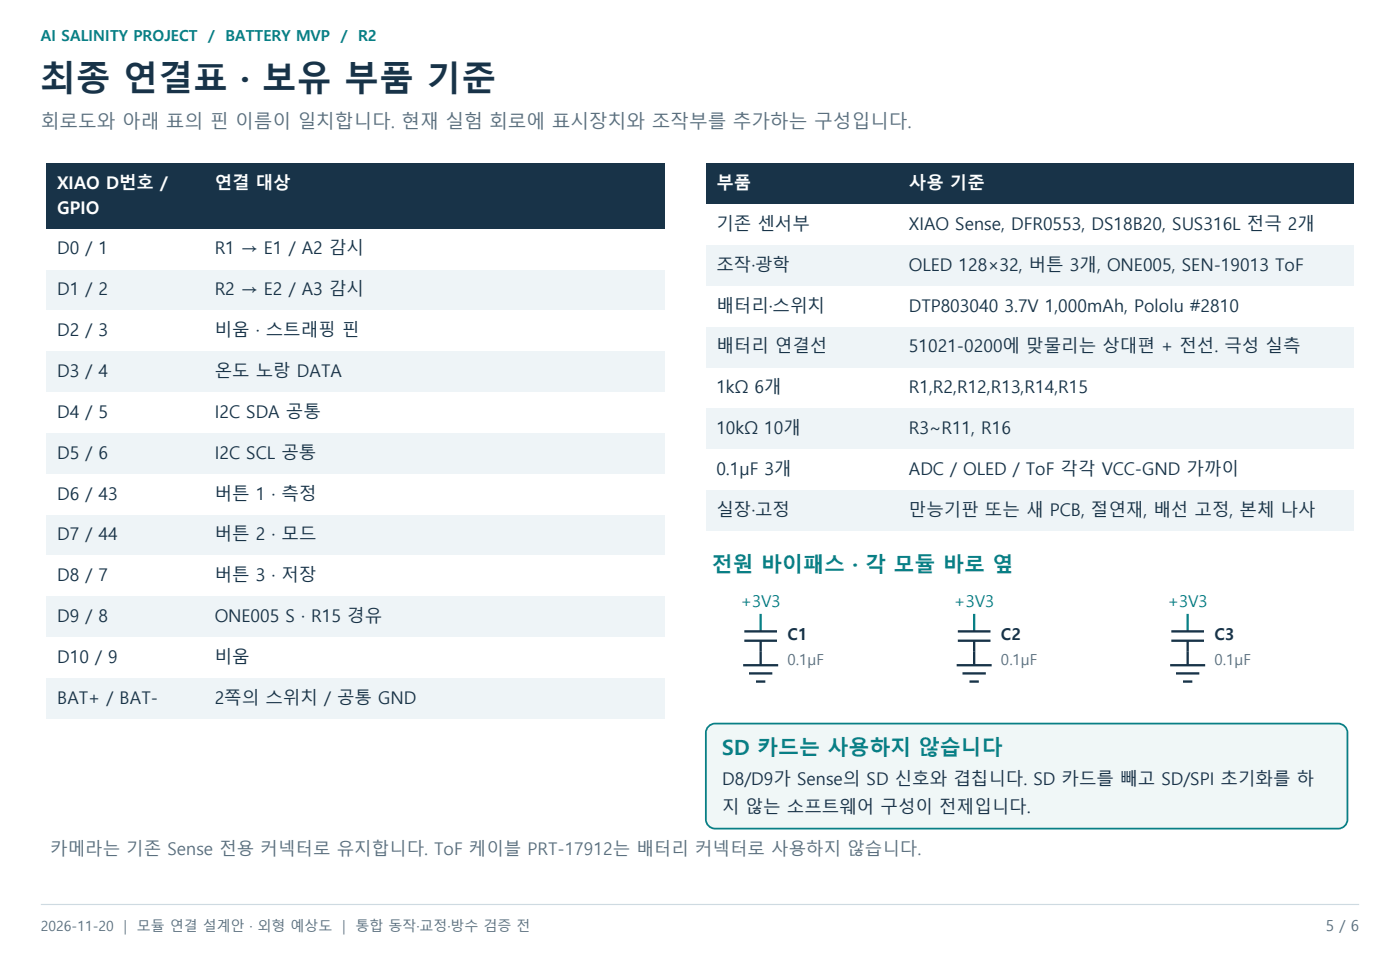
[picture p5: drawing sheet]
<svg xmlns="http://www.w3.org/2000/svg" width="423mm" height="289mm" viewBox="0 0 423 289" stroke-linecap="round" stroke-linejoin="round" font-family="sans-serif">
<defs><g id="words">
<text font-size="10.6" fill="#183348" x="12.3" y="27.5">최종 연결표 · 보유 부품 기준</text>
<g font-size="6.3" fill="#087f85">
<text x="215.2" y="172.9">전원 바이패스 · 각 모듈 바로 옆</text>
<text x="218.4" y="228.2">SD 카드는 사용하지 않습니다</text>
</g>
<text font-size="5.6" fill="#5b6f7e" x="12.3" y="38.8">회로도와 아래 표의 핀 이름이 일치합니다. 현재 실험 회로에 표시장치와 조작부를 추가하는 구성입니다.</text>
<g font-size="5.3" fill="#fff">
<text x="17.3" y="57.2">XIAO D번호 /</text>
<text x="64.9" y="57.2">연결 대상</text>
<text x="216.6" y="57.2">부품</text>
<text x="274.8" y="57.2">사용 기준</text>
<text x="17.3" y="64.6">GPIO</text>
</g>
<g font-size="5.3" fill="#183348">
<text x="216.6" y="69.5">기존 센서부</text>
<text x="274.8" y="69.5">XIAO Sense, DFR0553, DS18B20, SUS316L 전극 2개</text>
<text x="17.3" y="76.9">D0 / 1</text>
<text x="64.9" y="76.9">R1 → E1 / A2 감시</text>
<text x="216.6" y="81.8">조작·광학</text>
<text x="274.8" y="81.8">OLED 128×32, 버튼 3개, ONE005, SEN-19013 ToF</text>
<text x="17.3" y="89.3">D1 / 2</text>
<text x="64.9" y="89.3">R2 → E2 / A3 감시</text>
<text x="216.6" y="94.2">배터리·스위치</text>
<text x="274.8" y="94.2">DTP803040 3.7V 1,000mAh, Pololu #2810</text>
<text x="17.3" y="101.6">D2 / 3</text>
<text x="64.9" y="101.6">비움 · 스트래핑 핀</text>
<text x="216.6" y="106.5">배터리 연결선</text>
<text x="274.8" y="106.5">51021-0200에 맞물리는 상대편 + 전선. 극성 실측</text>
<text x="17.3" y="113.9">D3 / 4</text>
<text x="64.9" y="113.9">온도 노랑 DATA</text>
<text x="216.6" y="118.9">1kΩ 6개</text>
<text x="274.8" y="118.9">R1,R2,R12,R13,R14,R15</text>
<text x="17.3" y="126.3">D4 / 5</text>
<text x="64.9" y="126.3">I2C SDA 공통</text>
<text x="216.6" y="131.2">10kΩ 10개</text>
<text x="274.8" y="131.2">R3~R11, R16</text>
<text x="17.3" y="138.6">D5 / 6</text>
<text x="64.9" y="138.6">I2C SCL 공통</text>
<text x="216.6" y="143.6">0.1µF 3개</text>
<text x="274.8" y="143.6">ADC / OLED / ToF 각각 VCC-GND 가까이</text>
<text x="17.3" y="151">D6 / 43</text>
<text x="64.9" y="151">버튼 1 · 측정</text>
<text x="216.6" y="155.9">실장·고정</text>
<text x="274.8" y="155.9">만능기판 또는 새 PCB, 절연재, 배선 고정, 본체 나사</text>
<text x="17.3" y="163.3">D7 / 44</text>
<text x="64.9" y="163.3">버튼 2 · 모드</text>
<text x="17.3" y="175.7">D8 / 7</text>
<text x="64.9" y="175.7">버튼 3 · 저장</text>
<text x="17.3" y="188">D9 / 8</text>
<text x="64.9" y="188">ONE005 S · R15 경유</text>
<text x="17.3" y="200.4">D10 / 9</text>
<text x="64.9" y="200.4">비움</text>
<text x="17.3" y="212.7">BAT+ / BAT-</text>
<text x="64.9" y="212.7">2쪽의 스위치 / 공통 GND</text>
<text x="218.4" y="237.4">D8/D9가 Sense의 SD 신호와 겹칩니다. SD 카드를 빼고 SD/SPI 초기화를 하</text>
<text x="218.4" y="245.6">지 않는 소프트웨어 구성이 전제입니다.</text>
</g>
<text font-size="5.3" fill="#5b6f7e" x="15.2" y="258.6">카메라는 기존 Sense 전용 커넥터로 유지합니다. ToF 케이블 PRT-17912는 배터리 커넥터로 사용하지 않습니다.</text>
<g font-size="4.9" fill="#087f85">
<text x="224" y="183.4">+3V3</text>
<text x="288.6" y="183.4">+3V3</text>
<text x="353.1" y="183.4">+3V3</text>
</g>
<g font-size="4.9" fill="#183348">
<text x="238.1" y="193.3">C1</text>
<text x="302.7" y="193.3">C2</text>
<text x="367.2" y="193.3">C3</text>
</g>
<g font-size="4.6" fill="#087f85">
<text x="12.3" y="12.3">AI SALINITY PROJECT</text>
<text x="62.9" y="12.3">/ BATTERY MVP</text>
<text x="103" y="12.3">/ R2</text>
</g>
<g font-size="4.6" fill="#5b6f7e">
<text x="238.1" y="201.1">0.1µF</text>
<text x="302.7" y="201.1">0.1µF</text>
<text x="367.2" y="201.1">0.1µF</text>
<text x="400.9" y="281.5">5 / 6</text>
</g>
<g font-size="4.2" fill="#5b6f7e">
<text x="12.3" y="281.5">2026-11-20</text>
<text x="37.4" y="281.5">|</text>
<text x="41.4" y="281.5">모듈 연결 설계안 · 외형 예상도</text>
<text x="103.5" y="281.5">|</text>
<text x="107.5" y="281.5">통합 동작·교정·방수 검증 전</text>
</g>
</g></defs>
<path d="M12.3 273.4h398.7" fill="none" stroke="#cedae1" stroke-width=".35"/>
<path d="M14.1 49.4h187v19.7h-187z" fill-rule="evenodd" fill="#183348"/>
<path d="M14.1 69.1h187v12.4h-187z" fill-rule="evenodd" fill="#fff"/>
<path d="M14.1 81.5h187v12.3h-187z" fill-rule="evenodd" fill="#eef4f7"/>
<path d="M14.1 93.8h187v12.4h-187z" fill-rule="evenodd" fill="#fff"/>
<path d="M14.1 106.2h187v12.3h-187z" fill-rule="evenodd" fill="#eef4f7"/>
<path d="M14.1 118.5h187v12.4h-187z" fill-rule="evenodd" fill="#fff"/>
<path d="M14.1 130.9h187v12.3h-187z" fill-rule="evenodd" fill="#eef4f7"/>
<path d="M14.1 143.2h187v12.4h-187z" fill-rule="evenodd" fill="#fff"/>
<path d="M14.1 155.6h187v12.3h-187z" fill-rule="evenodd" fill="#eef4f7"/>
<path d="M14.1 167.9h187v12.4h-187z" fill-rule="evenodd" fill="#fff"/>
<path d="M14.1 180.3h187v12.3h-187z" fill-rule="evenodd" fill="#eef4f7"/>
<path d="M14.1 192.6h187v12.4h-187z" fill-rule="evenodd" fill="#fff"/>
<path d="M14.1 205h187v12.3h-187z" fill-rule="evenodd" fill="#eef4f7"/>
<path d="M213.4 49.4h195.8v12.3h-195.8z" fill-rule="evenodd" fill="#183348"/>
<path d="M213.4 61.7h195.8v12.4h-195.8z" fill-rule="evenodd" fill="#fff"/>
<path d="M213.4 74.1h195.8v12.3h-195.8z" fill-rule="evenodd" fill="#eef4f7"/>
<path d="M213.4 86.4h195.8v12.4h-195.8z" fill-rule="evenodd" fill="#fff"/>
<path d="M213.4 98.8h195.8v12.3h-195.8z" fill-rule="evenodd" fill="#eef4f7"/>
<path d="M213.4 111.1h195.8v12.4h-195.8z" fill-rule="evenodd" fill="#fff"/>
<path d="M213.4 123.5h195.8v12.3h-195.8z" fill-rule="evenodd" fill="#eef4f7"/>
<path d="M213.4 135.8h195.8v12.4h-195.8z" fill-rule="evenodd" fill="#fff"/>
<path d="M213.4 148.2h195.8v12.3h-195.8z" fill-rule="evenodd" fill="#eef4f7"/>
<path d="M230 185.6v5.3M294.6 185.6v5.3M359.1 185.6v5.3" fill="none" stroke="#087f85" stroke-width=".71" stroke-linecap="butt"/>
<g fill="none" stroke="#183348" stroke-width=".71" stroke-linecap="butt">
<path d="M225.1 190.9h9.8M225.1 193.7h9.8M230 193.7v7.4M289.6 190.9h9.9M289.6 193.7h9.9M294.6 193.7v7.4M354.2 190.9h9.9M354.2 193.7h9.9M359.1 193.7v7.4M224.7 201.1h10.6M226.5 203.6h7M228.6 206h2.8"/>
<path d="M289.3 201.1h10.6M291 203.6h7.1M293.2 206h2.8M353.8 201.1h10.6M355.6 203.6h7.1M357.7 206h2.8"/>
</g>
<path d="M214.5 219.3l1.8-.6h188.3a2.82 2.82 0 0 1 2.9 2.8v26.2a2.82 2.82 0 0 1-2.9 2.8h-188.3a2.82 2.82 0 0 1-2.9-2.8v-26.2a2.82 2.82 0 0 1 1.1-2.2z" fill-rule="evenodd" fill="#f0f7f7" stroke="#087f85" stroke-width=".53"/>
<use href="#words"/>
</svg>
